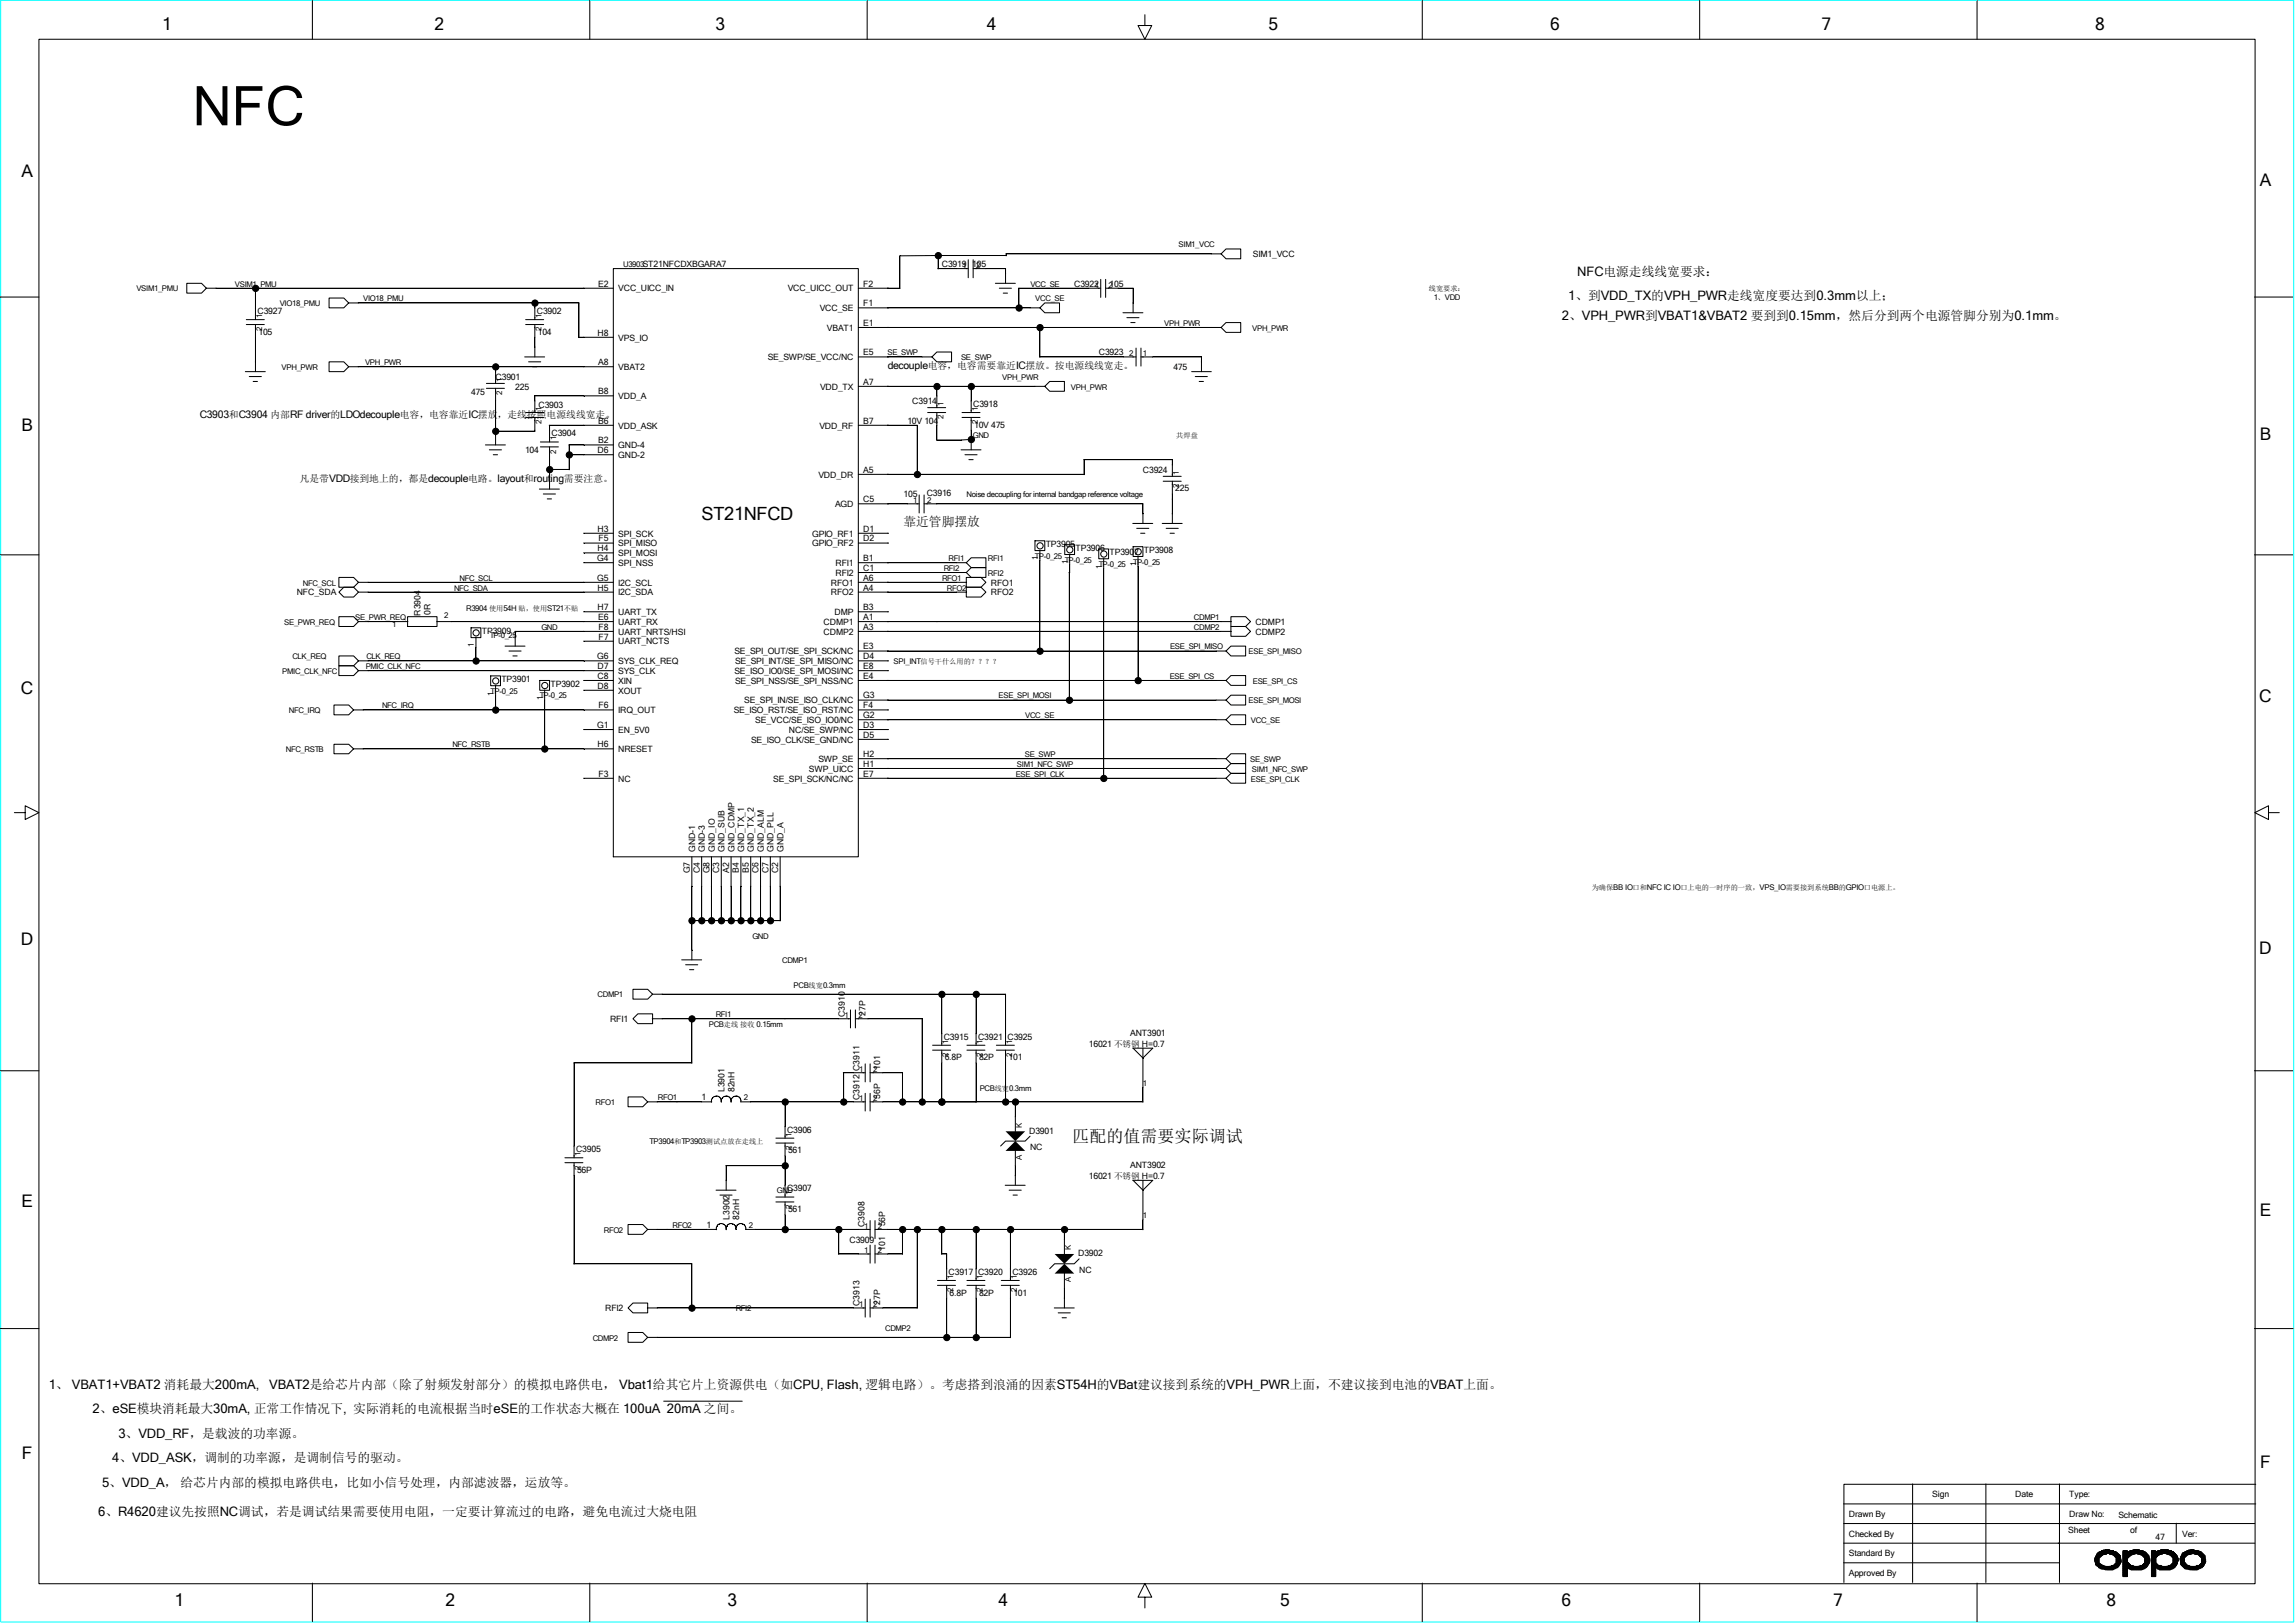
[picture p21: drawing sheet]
<svg xmlns="http://www.w3.org/2000/svg" width="297mm" height="210mm" viewBox="0 0 297 210" stroke-linecap="round" stroke-linejoin="round" font-family="sans-serif">
<defs><g id="words">
<text font-size="7.1" x="24.9" y="16.2">NFC</text>
<text font-size="2.4" x="90.8" y="67.2">ST21NFCD</text>
<g font-size="2.2">
<text x="21" y="3.9">1</text>
<text x="56.2" y="3.9">2</text>
<text x="92.6" y="3.9">3</text>
<text x="127.7" y="3.9">4</text>
<text x="164.2" y="3.9">5</text>
<text x="200.6" y="3.9">6</text>
<text x="235.8" y="3.9">7</text>
<text x="271.1" y="3.9">8</text>
<text x="2.8" y="22.9">A</text>
<text x="292.5" y="24.1">A</text>
<text x="2.8" y="55.8">B</text>
<text x="292.5" y="57">B</text>
<text x="2.7" y="89.7">C</text>
<text x="292.4" y="90.8">C</text>
<text x="2.7" y="122.3">D</text>
<text x="292.4" y="123.5">D</text>
<text x="138.8" y="147.8">匹配的值需要实际调试</text>
<text x="2.8" y="156.2">E</text>
<text x="292.5" y="157.4">E</text>
<text x="2.8" y="188.8">F</text>
<text x="292.5" y="189.9">F</text>
<text x="22.6" y="207.9">1</text>
<text x="57.7" y="207.9">2</text>
<text x="94.1" y="207.9">3</text>
<text x="129.2" y="207.9">4</text>
<text x="165.7" y="207.9">5</text>
<text x="202.1" y="207.9">6</text>
<text x="237.2" y="207.9">7</text>
<text x="272.6" y="207.9">8</text>
</g>
<g font-size="1.7">
<text x="204.1" y="35.7">NFC电源走线线宽要求：</text>
<text x="202.1" y="41.4">2、VPH_PWR到VBAT1&amp;VBAT2 要到到0.15mm，然后分到两个电源管脚分别为0.1mm。</text>
<text x="202.9" y="38.9">1、到VDD_TX的VPH_PWR走线宽度要达到0.3mm以上；</text>
<text x="116.9" y="68">靠近管脚摆放</text>
<text x="6.3" y="179.7">1、 VBAT1+VBAT2 消耗最大200mA,</text>
<text x="34.8" y="179.7">VBAT2是给芯片内部（除了射频发射部分）的模拟电路供电， Vbat1给其它片上资源供电（如CPU, Flash, 逻辑电路）。考虑搭到浪涌的因素ST54H的VBat建议接到系统的VPH_PWR上面，不建议接到电池的VBAT上面。</text>
<text x="12" y="182.9">2、eSE模块消耗最大30mA, 正常工作情况下, 实际消耗的电流根据当时eSE的工作状态大概在 100uA 20mA 之间。</text>
<text x="14.5" y="189.2">4、VDD_ASK，调制的功率源，是调制信号的驱动。</text>
<text x="15.3" y="186.1">3、VDD_RF，是载波的功率源。</text>
<text x="12.7" y="196.2">6、R4620建议先按照NC调试，若是调试结果需要使用电阻，一定要计算流过的电路，避免电流过大烧电阻</text>
<text x="13.2" y="192.4">5、VDD_A， 给芯片内部的模拟电路供电，比如小信号处理，内部滤波器，运放等。</text>
</g>
<g font-size="1.3">
<text x="114.9" y="47.8">decouple电容，电容需要靠近IC摆放。按电源线线宽走。</text>
<text x="25.9" y="54.1">C3903和C3904 内部RF driver的LDOdecouple电容，电容靠近IC摆放，走线按照电源线线宽走。</text>
<text x="38.8" y="62.4">凡是带VDD接到地上的，都是decouple电路。layout和routing需要注意。</text>
</g>
<g font-size="1.1">
<text x="121.9" y="34.5">C3919</text>
<text x="125.8" y="34.5">105</text>
<text x="162.1" y="33.3">SIM1_VCC</text>
<text x="33.3" y="40.6">C3927</text>
<text x="69.5" y="40.6">C3902</text>
<text x="77.4" y="37.1">E2</text>
<text x="80" y="37.7">VCC_UICC_IN</text>
<text x="101.9" y="37.7">VCC_UICC_OUT</text>
<text x="106.1" y="40.3">VCC_SE</text>
<text x="111.7" y="39.6">F1</text>
<text x="111.7" y="37.1">F2</text>
<text x="139" y="37.1">C3922</text>
<text x="33.4" y="43.3">105</text>
<text x="69.6" y="43.3">104</text>
<text x="77.3" y="43.4">H8</text>
<text x="77.4" y="47.2">A8</text>
<text x="80" y="47.9">VBAT2</text>
<text x="80" y="44.1">VPS_IO</text>
<text x="99.4" y="46.6">SE_SWP/SE_VCC/NC</text>
<text x="107" y="42.8">VBAT1</text>
<text x="111.7" y="46">E5</text>
<text x="111.7" y="42.2">E1</text>
<text x="142.2" y="46">C3923</text>
<text x="151.8" y="47.9">475</text>
<text x="61" y="51.1">475</text>
<text x="64.1" y="49.1">C3901</text>
<text x="66.7" y="50.4">225</text>
<text x="69.7" y="52.8">C3903</text>
<text x="77.4" y="51">B8</text>
<text x="80" y="51.6">VDD_A</text>
<text x="106.1" y="50.4">VDD_TX</text>
<text x="111.7" y="49.8">A7</text>
<text x="118.1" y="52.3">C3914</text>
<text x="125.9" y="52.7">C3918</text>
<text x="67.9" y="58.6">104</text>
<text x="71.4" y="56.5">C3904</text>
<text x="77.3" y="58.6">D6</text>
<text x="77.4" y="57.4">B2</text>
<text x="77.4" y="54.8">B6</text>
<text x="80" y="55.5">VDD_ASK</text>
<text x="80" y="58">GND-4</text>
<text x="80" y="59.3">GND-2</text>
<text x="106" y="55.5">VDD_RF</text>
<text x="111.7" y="54.8">B7</text>
<text x="117.4" y="54.8">10V 104</text>
<text x="126.1" y="55.3">10V 475</text>
<text x="105.9" y="61.8">VDD_DR</text>
<text x="108.1" y="65.6">AGD</text>
<text x="111.7" y="65">C5</text>
<text x="111.7" y="61.2">A5</text>
<text x="116.9" y="64.3">105</text>
<text x="119.9" y="64.2">C3916</text>
<text x="147.9" y="61.2">C3924</text>
<text x="152.1" y="63.6">225</text>
<text x="77.3" y="71.3">H4</text>
<text x="77.3" y="68.8">H3</text>
<text x="77.5" y="70.1">F5</text>
<text x="80" y="69.4">SPI_SCK</text>
<text x="80" y="70.7">SPI_MISO</text>
<text x="80" y="72">SPI_MOSI</text>
<text x="105.1" y="69.4">GPIO_RF1</text>
<text x="105.1" y="70.7">GPIO_RF2</text>
<text x="111.7" y="68.8">D1</text>
<text x="111.7" y="70.1">D2</text>
<text x="135.3" y="70.8">TP3905</text>
<text x="139.2" y="71.3">TP3906</text>
<text x="143.6" y="71.8">TP3907</text>
<text x="148" y="71.5">TP3908</text>
<text x="38.4" y="77">NFC_SDA</text>
<text x="77.3" y="75.1">G5</text>
<text x="77.3" y="72.6">G4</text>
<text x="77.3" y="76.4">H5</text>
<text x="80" y="73.2">SPI_NSS</text>
<text x="80" y="75.8">I2C_SCL</text>
<text x="80" y="77">I2C_SDA</text>
<text x="107.5" y="75.8">RFO1</text>
<text x="107.5" y="77">RFO2</text>
<text x="108.1" y="73.2">RFI1</text>
<text x="108.1" y="74.5">RFI2</text>
<text x="111.7" y="76.4">A4</text>
<text x="111.7" y="75.1">A6</text>
<text x="111.7" y="73.9">C1</text>
<text x="111.7" y="72.6">B1</text>
<text x="128.2" y="75.8">RFO1</text>
<text x="128.2" y="77">RFO2</text>
<text x="54.4" y="79.7" transform="rotate(-90 54.4 79.7)">R3904</text>
<text x="55.7" y="79.5" transform="rotate(-90 55.7 79.5)">0R</text>
<text x="62.4" y="82">TP3909</text>
<text x="77.3" y="79">H7</text>
<text x="77.4" y="80.2">E6</text>
<text x="77.5" y="82.8">F7</text>
<text x="77.5" y="81.5">F8</text>
<text x="80" y="79.6">UART_TX</text>
<text x="80" y="80.9">UART_RX</text>
<text x="80" y="82.1">UART_NRTS/HSI</text>
<text x="80" y="83.4">UART_NCTS</text>
<text x="106.6" y="80.9">CDMP1</text>
<text x="106.6" y="82.1">CDMP2</text>
<text x="108" y="79.6">DMP</text>
<text x="111.7" y="81.5">A3</text>
<text x="111.7" y="80.2">A1</text>
<text x="111.7" y="79">B3</text>
<text x="162.5" y="82.1">CDMP2</text>
<text x="162.5" y="80.9">CDMP1</text>
<text x="64.9" y="88.3">TP3901</text>
<text x="71.2" y="88.9">TP3902</text>
<text x="77.3" y="85.3">G6</text>
<text x="77.3" y="89.1">D8</text>
<text x="77.3" y="87.8">C8</text>
<text x="77.3" y="86.6">D7</text>
<text x="80" y="85.9">SYS_CLK_REQ</text>
<text x="80" y="87.2">SYS_CLK</text>
<text x="80" y="88.5">XIN</text>
<text x="80" y="89.7">XOUT</text>
<text x="95" y="84.7">SE_SPI_OUT/SE_SPI_SCK/NC</text>
<text x="95" y="87.2">SE_ISO_IO0/SE_SPI_MOSI/NC</text>
<text x="95.1" y="85.9">SE_SPI_INT/SE_SPI_MISO/NC</text>
<text x="95.1" y="88.5">SE_SPI_NSS/SE_SPI_NSS/NC</text>
<text x="111.7" y="86.6">E8</text>
<text x="111.7" y="87.8">E4</text>
<text x="111.7" y="85.3">D4</text>
<text x="111.7" y="84">E3</text>
<text x="77.3" y="94.2">G1</text>
<text x="77.5" y="91.7">F6</text>
<text x="80" y="92.3">IRQ_OUT</text>
<text x="80" y="94.8">EN_5V0</text>
<text x="95" y="92.3">SE_ISO_RST/SE_ISO_RST/NC</text>
<text x="96.3" y="91">SE_SPI_IN/SE_ISO_CLK/NC</text>
<text x="97.7" y="93.6">SE_VCC/SE_ISO_IO0/NC</text>
<text x="102.1" y="94.8">NC/SE_SWP/NC</text>
<text x="111.7" y="95.5">D5</text>
<text x="111.7" y="94.2">D3</text>
<text x="111.7" y="92.9">G2</text>
<text x="111.7" y="91.7">F4</text>
<text x="111.7" y="90.4">G3</text>
<text x="77.3" y="96.7">H6</text>
<text x="77.5" y="100.5">F3</text>
<text x="80" y="101.1">NC</text>
<text x="80" y="97.3">NRESET</text>
<text x="97.2" y="96.1">SE_ISO_CLK/SE_GND/NC</text>
<text x="100.1" y="101.1">SE_SPI_SCK/NC/NC</text>
<text x="104.7" y="99.9">SWP_UICC</text>
<text x="105.9" y="98.6">SWP_SE</text>
<text x="111.7" y="99.2">H1</text>
<text x="111.7" y="98">H2</text>
<text x="111.7" y="100.5">E7</text>
<text x="89.3" y="113" transform="rotate(-90 89.3 113)">G7</text>
<text x="90" y="110.2" transform="rotate(-90 90 110.2)">GND-1</text>
<text x="90.5" y="112.9" transform="rotate(-90 90.5 112.9)">C4</text>
<text x="91.2" y="110.2" transform="rotate(-90 91.2 110.2)">GND-3</text>
<text x="91.8" y="113" transform="rotate(-90 91.8 113)">G8</text>
<text x="92.5" y="110.2" transform="rotate(-90 92.5 110.2)">GND_IO</text>
<text x="93.1" y="112.9" transform="rotate(-90 93.1 112.9)">C3</text>
<text x="93.8" y="110.2" transform="rotate(-90 93.8 110.2)">GND_SUB</text>
<text x="94.4" y="112.9" transform="rotate(-90 94.4 112.9)">A2</text>
<text x="95" y="110.2" transform="rotate(-90 95 110.2)">GND_CDMP</text>
<text x="95.6" y="112.9" transform="rotate(-90 95.6 112.9)">B4</text>
<text x="96.3" y="110.2" transform="rotate(-90 96.3 110.2)">GND_TX_1</text>
<text x="96.9" y="112.9" transform="rotate(-90 96.9 112.9)">B5</text>
<text x="97.6" y="110.2" transform="rotate(-90 97.6 110.2)">GND_TX_2</text>
<text x="98.2" y="112.9" transform="rotate(-90 98.2 112.9)">C6</text>
<text x="98.8" y="110.2" transform="rotate(-90 98.8 110.2)">GND_ALM</text>
<text x="99.4" y="112.9" transform="rotate(-90 99.4 112.9)">C7</text>
<text x="100.1" y="110.2" transform="rotate(-90 100.1 110.2)">GND_PLL</text>
<text x="100.7" y="112.9" transform="rotate(-90 100.7 112.9)">C2</text>
<text x="101.4" y="110.2" transform="rotate(-90 101.4 110.2)">GND_A</text>
<text x="109.3" y="131.6" transform="rotate(-90 109.3 131.6)">C3910</text>
<text x="112" y="131.4" transform="rotate(-90 112 131.4)">27P</text>
<text x="79" y="132.2">RFI1</text>
<text x="122.1" y="134.5">C3915</text>
<text x="122.3" y="137.2">6.8P</text>
<text x="126.6" y="134.5">C3921 C3925</text>
<text x="126.7" y="137.2">82P</text>
<text x="130.5" y="137.2">101</text>
<text x="140.9" y="135.4">16021 不锈钢 H=0.7</text>
<text x="146.3" y="134">ANT3901</text>
<text x="90.8" y="142.4">1</text>
<text x="93.8" y="141.3" transform="rotate(-90 93.8 141.3)">L3901</text>
<text x="95" y="141.3" transform="rotate(-90 95 141.3)">82nH</text>
<text x="111.3" y="142.3" transform="rotate(-90 111.3 142.3)">C3912 C3911</text>
<text x="113.9" y="142.2" transform="rotate(-90 113.9 142.2)">56P</text>
<text x="113.9" y="138.4" transform="rotate(-90 113.9 138.4)">101</text>
<text x="74.5" y="149.1">C3905</text>
<text x="101.9" y="146.6">C3906</text>
<text x="102" y="149.2">561</text>
<text x="133.2" y="146.7">D3901</text>
<text x="133.3" y="148.8">NC</text>
<text x="74.7" y="151.8">56P</text>
<text x="101.9" y="154.2">C3907</text>
<text x="140.9" y="152.5">16021 不锈钢 H=0.7</text>
<text x="146.3" y="151.1">ANT3902</text>
<text x="91.4" y="158.9">1</text>
<text x="94.4" y="157.8" transform="rotate(-90 94.4 157.8)">L3902</text>
<text x="95.7" y="157.8" transform="rotate(-90 95.7 157.8)">82nH</text>
<text x="102" y="156.8">561</text>
<text x="109.9" y="160.8">C3909</text>
<text x="111.9" y="158.8" transform="rotate(-90 111.9 158.8)">C3908</text>
<text x="114.6" y="161.9" transform="rotate(-90 114.6 161.9)">101</text>
<text x="114.6" y="158.7" transform="rotate(-90 114.6 158.7)">56P</text>
<text x="122.8" y="165">C3917 C3920</text>
<text x="122.9" y="167.6">6.8P</text>
<text x="126.7" y="167.6">82P</text>
<text x="131" y="165">C3926</text>
<text x="131.1" y="167.6">101</text>
<text x="139.5" y="162.6">D3902</text>
<text x="139.7" y="164.7">NC</text>
<text x="78.3" y="169.7">RFI2</text>
<text x="111.3" y="169" transform="rotate(-90 111.3 169)">C3913</text>
<text x="113.9" y="168.9" transform="rotate(-90 113.9 168.9)">27P</text>
<text x="239.3" y="196.3">Drawn By</text>
<text x="250.1" y="193.8">Sign</text>
<text x="260.8" y="193.8">Date</text>
<text x="267.8" y="196.3">Draw No:</text>
<text x="267.8" y="193.8">Type:</text>
<text x="274.2" y="196.4">Schematic</text>
<text x="239.3" y="198.8">Checked By</text>
<text x="239.3" y="201.4">Standard By</text>
<text x="239.3" y="203.9">Approved By</text>
<text x="267.7" y="198.3">Sheet</text>
<text x="275.7" y="198.3">of</text>
<text x="279" y="199.2">47</text>
<text x="282.4" y="198.8">Ver:</text>
</g>
<g font-size="1">
<text x="80.6" y="34.5">U3903ST21NFCDXBGARA7</text>
<text x="124.5" y="34.7">1</text>
<text x="126.3" y="34.7">2</text>
<text x="152.5" y="32">SIM1_VCC</text>
<text x="17.7" y="37.7">VSIM1_PMU</text>
<text x="30.4" y="37.1">VSIM1_PMU</text>
<text x="33.9" y="41.1" transform="rotate(-90 33.9 41.1)">1</text>
<text x="36.2" y="39.6">VIO18_PMU</text>
<text x="47" y="39">VIO18_PMU</text>
<text x="70.1" y="41.1" transform="rotate(-90 70.1 41.1)">1</text>
<text x="133.3" y="37.1">VCC_SE</text>
<text x="134" y="39">VCC_SE</text>
<text x="141.7" y="37.2">1</text>
<text x="143.5" y="37.2">2105</text>
<text x="185.5" y="38.9">1、VDD</text>
<text x="33.9" y="42.9" transform="rotate(-90 33.9 42.9)">2</text>
<text x="36.4" y="47.9">VPH_PWR</text>
<text x="47.2" y="47.2">VPH_PWR</text>
<text x="70.1" y="42.9" transform="rotate(-90 70.1 42.9)">2</text>
<text x="114.9" y="46">SE_SWP</text>
<text x="124.4" y="46.6">SE_SWP</text>
<text x="146.1" y="46.1">2</text>
<text x="147.9" y="46.1">1</text>
<text x="150.7" y="42.2">VPH_PWR</text>
<text x="162.1" y="42.8">VPH_PWR</text>
<text x="65" y="51.1" transform="rotate(-90 65 51.1)">2</text>
<text x="65" y="49.4" transform="rotate(-90 65 49.4)">1</text>
<text x="70.1" y="53.2" transform="rotate(-90 70.1 53.2)">1</text>
<text x="122.1" y="52.5" transform="rotate(-90 122.1 52.5)">1</text>
<text x="126.5" y="53.2" transform="rotate(-90 126.5 53.2)">1</text>
<text x="129.7" y="49.1">VPH_PWR</text>
<text x="138.6" y="50.4">VPH_PWR</text>
<text x="70.1" y="54.9" transform="rotate(-90 70.1 54.9)">2</text>
<text x="72" y="58.7" transform="rotate(-90 72 58.7)">2</text>
<text x="72" y="57" transform="rotate(-90 72 57)">1</text>
<text x="122.1" y="54.3" transform="rotate(-90 122.1 54.3)">2</text>
<text x="125.9" y="56.7">GND</text>
<text x="126.5" y="54.9" transform="rotate(-90 126.5 54.9)">2</text>
<text x="118.2" y="65.1">1</text>
<text x="120" y="65.1">2</text>
<text x="125.1" y="64.3">Noise decoupling for internal bandgap reference voltage</text>
<text x="152.6" y="63.2" transform="rotate(-90 152.6 63.2)">2</text>
<text x="152.6" y="61.4" transform="rotate(-90 152.6 61.4)">1</text>
<text x="39.2" y="75.8">NFC_SCL</text>
<text x="58.8" y="76.4">NFC_SDA</text>
<text x="59.5" y="75.1">NFC_SCL</text>
<text x="121.9" y="75.1">RFO1</text>
<text x="122.1" y="73.9">RFI2</text>
<text x="122.6" y="76.4">RFO2</text>
<text x="122.8" y="72.6">RFI1</text>
<text x="127.8" y="74.5">RFI2</text>
<text x="127.8" y="72.6">RFI1</text>
<text x="133.9" y="72.3">TP-0_25</text>
<text x="134.3" y="72.5" transform="rotate(-90 134.3 72.5)">1</text>
<text x="137.8" y="72.8">TP-0_25</text>
<text x="138.2" y="73" transform="rotate(-90 138.2 73)">1</text>
<text x="142.2" y="73.4">TP-0_25</text>
<text x="142.6" y="73.6" transform="rotate(-90 142.6 73.6)">1</text>
<text x="146.6" y="73.1">TP-0_25</text>
<text x="147" y="73.3" transform="rotate(-90 147 73.3)">1</text>
<text x="36.8" y="80.9">SE_PWR_REQ</text>
<text x="46" y="80.2">SE_PWR_REQ</text>
<text x="50.8" y="81.1">1</text>
<text x="57.5" y="80">2</text>
<text x="60.3" y="79">R3904 使用54H 贴，使用ST21不贴</text>
<text x="61.3" y="83.8" transform="rotate(-90 61.3 83.8)">1</text>
<text x="63.4" y="82.5">TP-0_25</text>
<text x="70.1" y="81.5">GND</text>
<text x="154.5" y="81.5">CDMP2</text>
<text x="154.5" y="80.2">CDMP1</text>
<text x="36.5" y="87.2">PMIC_CLK_NFC</text>
<text x="37.8" y="85.3">CLK_REQ</text>
<text x="47.3" y="86.6">PMIC_CLK_NFC</text>
<text x="47.4" y="85.3">CLK_REQ</text>
<text x="63.5" y="89.8">TP-0_25</text>
<text x="115.7" y="85.9">SPI_INT信号干什么用的？？？？</text>
<text x="151.4" y="87.8">ESE_SPI_CS</text>
<text x="151.4" y="84">ESE_SPI_MISO</text>
<text x="161.6" y="84.7">ESE_SPI_MISO</text>
<text x="162.1" y="88.5">ESE_SPI_CS</text>
<text x="37.4" y="92.3">NFC_IRQ</text>
<text x="49.4" y="91.7">NFC_IRQ</text>
<text x="63.9" y="90" transform="rotate(-90 63.9 90)">1</text>
<text x="69.8" y="90.4">TP-0_25</text>
<text x="70.2" y="90.6" transform="rotate(-90 70.2 90.6)">1</text>
<text x="129.2" y="90.4">ESE_SPI_MOSI</text>
<text x="132.7" y="92.9">VCC_SE</text>
<text x="161.6" y="91">ESE_SPI_MOSI</text>
<text x="161.9" y="93.6">VCC_SE</text>
<text x="37" y="97.3">NFC_RSTB</text>
<text x="58.5" y="96.7">NFC_RSTB</text>
<text x="131.4" y="100.5">ESE_SPI_CLK</text>
<text x="131.6" y="99.2">SIM1_NFC_SWP</text>
<text x="132.6" y="98">SE_SWP</text>
<text x="161.8" y="98.6">SE_SWP</text>
<text x="161.9" y="101.1">ESE_SPI_CLK</text>
<text x="162" y="99.9">SIM1_NFC_SWP</text>
<text x="97.4" y="121.5">GND</text>
<text x="101.2" y="124.6">CDMP1</text>
<text x="77.3" y="129.1">CDMP1</text>
<text x="92.6" y="131.6">RFI1</text>
<text x="102.7" y="127.8">PCB线宽0.3mm</text>
<text x="109.3" y="131.7">1</text>
<text x="111.1" y="131.7">2</text>
<text x="91.7" y="132.9">PCB走线 接收 0.15mm</text>
<text x="122.7" y="136.8" transform="rotate(-90 122.7 136.8)">2</text>
<text x="122.7" y="135" transform="rotate(-90 122.7 135)">1</text>
<text x="127.2" y="136.8" transform="rotate(-90 127.2 136.8)">2</text>
<text x="127.2" y="135" transform="rotate(-90 127.2 135)">1</text>
<text x="131" y="136.8" transform="rotate(-90 131 136.8)">2</text>
<text x="131" y="135" transform="rotate(-90 131 135)">1</text>
<text x="77.1" y="143">RFO1</text>
<text x="85.1" y="142.4">RFO1</text>
<text x="96.3" y="142.4">2</text>
<text x="111.2" y="142.5">1</text>
<text x="111.2" y="138.7">1</text>
<text x="113" y="142.5">2</text>
<text x="113" y="138.7">2</text>
<text x="126.8" y="141.1">PCB线宽0.3mm</text>
<text x="147.9" y="140.5">1</text>
<text x="75.1" y="149.6" transform="rotate(-90 75.1 149.6)">1</text>
<text x="84.1" y="148.1">TP3904和TP3903测试点放在走线上</text>
<text x="102.4" y="148.8" transform="rotate(-90 102.4 148.8)">2</text>
<text x="102.4" y="147.1" transform="rotate(-90 102.4 147.1)">1</text>
<text x="132.2" y="145.9" transform="rotate(-90 132.2 145.9)">K</text>
<text x="75.1" y="151.3" transform="rotate(-90 75.1 151.3)">2</text>
<text x="100.5" y="154.4">GND</text>
<text x="102.4" y="154.7" transform="rotate(-90 102.4 154.7)">1</text>
<text x="132.2" y="150.1" transform="rotate(-90 132.2 150.1)">A</text>
<text x="78.1" y="159.5">RFO2</text>
<text x="87" y="158.9">RFO2</text>
<text x="96.9" y="158.9">2</text>
<text x="102.4" y="156.4" transform="rotate(-90 102.4 156.4)">2</text>
<text x="111.8" y="159">1</text>
<text x="113.6" y="159">2</text>
<text x="138.6" y="161.8" transform="rotate(-90 138.6 161.8)">K</text>
<text x="147.9" y="157.6">1</text>
<text x="111.8" y="162.2">1</text>
<text x="113.6" y="162.2">2</text>
<text x="123.4" y="167.2" transform="rotate(-90 123.4 167.2)">2</text>
<text x="123.4" y="165.5" transform="rotate(-90 123.4 165.5)">1</text>
<text x="127.2" y="167.2" transform="rotate(-90 127.2 167.2)">2</text>
<text x="127.2" y="165.5" transform="rotate(-90 127.2 165.5)">1</text>
<text x="131.6" y="167.2" transform="rotate(-90 131.6 167.2)">2</text>
<text x="131.6" y="165.5" transform="rotate(-90 131.6 165.5)">1</text>
<text x="138.6" y="165.9" transform="rotate(-90 138.6 165.9)">A</text>
<text x="76.7" y="173.5">CDMP2</text>
<text x="95.2" y="169.6">RFI2</text>
<text x="111.2" y="169.2">1</text>
<text x="113" y="169.2">2</text>
<text x="114.6" y="172.2">CDMP2</text>
</g>
<g font-size=".9">
<text x="184.9" y="37.7">线宽要求：</text>
<text x="152.2" y="56.7">共焊盘</text>
<text x="206" y="115.1">为确保BB IO口和NFC IC IO口上电的一时序的一致，VPS_IO需要接到系统BB的GPIO口电源上。</text>
</g>
</g></defs>
<path d="M.1 0h296.7v209.9h-296.7z" fill="none" stroke="#0ff" stroke-width=".13"/>
<g fill="none" stroke="#000" stroke-width=".13">
<path d="M5 5.1h286.8v199.8h-286.8zM40.4 .1v5M76.3 .1v5M112.2 .1v5M148.2 1.9v1.4h.9l-.9 1.8-.9-1.8h.9M184.1 .1v5M220 .1v5M255.9 .1v5M0 38.4h5M24.2 36.7h1.9l.6 .6-.6 .6h-1.9zM26.7 37.3h52.7M33.1 37.3v4.1"/>
<path d="M42.6 38.6h1.9l.6 .6-.6 .6h-1.9zM45.1 39.2h29.8v4.5M69.2 39.2v2.2M79.4 34.8h31.7v76.1h-31.7zM111.1 37.3h5.4M111.1 39.8h23.5M116.5 33.1v4.2M116.5 33.1h4.9M116.5 33.1h4.9v1.7M121.4 34.8h3.9M121.4 33.1h8.8M125.3 33.6v2.3"/>
<path d="M125.9 34.8h4.2v1.9M125.9 33.6v2.3M128.8 36.7h2.6M129.3 37.3h1.6M129.8 37.9h.6M130.2 32.9h27.9M130.2 32.9v.2M131.8 37.3h10.7M131.9 37.3v2.6M134.6 39.8l.6-.6h1.9v1.3h-1.9zM142.5 36.2v2.3M143.1 37.3h3.5v3.2"/>
<path d="M143.1 36.2v2.3M158.7 32.2h1.9v1.3h-1.9l-.7-.6zM291.8 38.4h5M31.7 48.1h2.6M31.9 42h2.3M31.9 41.4h2.3M32.3 48.7h1.5M32.8 49.4h.5M33.1 42v6.1M42.6 46.8h1.9l.6 .7-.6 .6h-1.9zM45.1 47.5h34.3M62.8 57.6h2.6"/>
<path d="M62.9 50.2h2.4M62.9 49.6h2.4M63.3 58.2h1.6M63.8 58.8h.6M64.1 55.8h5.1M64.1 47.5v2.1M64.1 50.2v7.4M67.9 46.2h2.6M68 42h2.4M68 41.4h2.4M68 54h2.4M68 53.4h2.4"/>
<path d="M68.4 46.8h1.6M69.2 51.2h10.2M69.2 42v4.2M69.2 51.2v2.2M69.2 54v1.8M69.9 57.8h2.4M69.9 57.2h2.4M71.1 55h8.3M71.1 55v2.2M71.1 57.8v5.5M73.6 57.6h5.8M73.6 58.8h5.8"/>
<path d="M73.7 57.6v3.2M74.9 43.6h4.5M111.1 46.2h9.5M111.1 50h24.2M111.1 42.4h47M111.1 55h7.6v6.4M120.1 53.4h2.3M120.1 52.7h2.3M120.6 46.2l.6-.6h1.9v1.2h-1.9zM121.2 50v2.7M121.2 53.4v3.6M124.4 58.2h2.6"/>
<path d="M124.5 54h2.3M124.5 53.4h2.3M124.9 58.8h1.5M125.4 59.5h.5M125.7 50v3.4M125.7 54v4.2M125.7 56.9h-4.5M134.5 46.2h12.5M134.6 42.4v3.8M135.8 49.4h2v1.2h-2l-.6-.6zM140.3 59.5h11.4v2.1M140.3 59.5v1.9"/>
<path d="M145.3 40.5h2.6M145.8 41.1h1.6M146.3 41.7h.6M147 45v2.4M147.7 46.2h7.8v1.9M147.7 45v2.4M154.2 48.1h2.6M154.7 48.7h1.6M155.2 49.4h.5M158.7 41.7h1.9v1.3h-1.9l-.7-.6zM0 71.8h5M43.9 74.7h1.9l.6 .7-.6 .6h-1.9z"/>
<path d="M43.9 76.6l.6-.6h1.3l.6 .6-.6 .7h-1.3zM43.9 79.8h1.9l.6 .6-.6 .7h-1.9zM46.4 75.4h33M46.4 76.6h33M52.7 79.8h3.9v1.3h-3.9zM69.8 63.3h2.6M70.3 63.9h1.6M70.8 64.6h.6M71.1 60.7h2.6M75.5 72.8h3.9M75.5 69h3.9M75.5 70.3h3.9"/>
<path d="M75.5 79.2h3.9M75.5 71.5h3.9M111.1 75.4h14M111.1 76.6h14M111.1 74.1h14M111.1 72.8h14M111.1 65.2h7.9M111.1 69h3.9M111.1 61.4h29.2M111.1 70.3h3.9M111.1 79.2h3.9M119 64.1v2.3"/>
<path d="M119.6 65.2h28.3v2.5M119.6 64.1v2.3M125.1 74.7h1.9l.6 .7-.6 .6h-1.9zM125.1 76h1.9l.6 .6-.6 .7h-1.9zM125.1 74.1l.6-.7h1.9v1.3h-1.9zM125.7 72.2h1.9v1.2h-1.9l-.6-.6zM133.9 70h1.3v1.2h-1.3zM134.6 71.2v13.1M137.8 70.5h1.3v1.3h-1.3zM138.3 74.1h.1M138.4 74.1v16.5M138.4 71.7v2.4"/>
<path d="M142.2 71h1.3v1.3h-1.3zM142.8 72.3v28.5M146.6 67.7h2.6M146.6 70.7h1.3v1.3h-1.3zM147.1 68.4h1.6M147.3 72v16.1M147.6 69h.6M150.4 67.7h2.6M150.5 62.3h2.4M150.5 61.6h2.4M150.9 68.4h1.6M151.4 69h.6"/>
<path d="M151.7 62.3v5.4M159.3 79.8h1.9l.6 .6-.6 .7h-1.9zM291.8 71.8h5M43.2 91.2h1.9l.7 .7-.7 .6h-1.9zM43.2 96.3h1.9l.7 .6-.7 .6h-1.9zM43.9 86.1h1.9l.6 .7-.6 .6h-1.9zM43.9 84.9h1.9l.6 .6-.6 .6h-1.9zM45.7 91.9h33.7M45.7 96.9h33.7M46.4 86.8h33M46.4 85.5h33M46.4 80.4h6.4"/>
<path d="M56.5 80.4h22.9M61 81.2h1.2v1.3h-1.2zM61.6 82.5v3.1M63.5 87.5h1.3v1.2h-1.3zM64.1 88.7v3.2M65.4 83.6h2.5M65.9 84.2h1.5M66.4 84.9h.5M66.6 81.7h12.8M66.7 81.7v1.9M69.8 88.1h1.3v1.2h-1.3zM70.5 89.3v7.6"/>
<path d="M75.5 88.1h3.9M75.5 94.4h3.9M75.5 83h3.9M75.5 89.3h3.9M111.1 86.8h3.9M111.1 84.2h47.6M111.1 85.5h3.9M111.1 88.1h47.6M111.1 81.7h48.2M111.1 80.4h48.2M111.1 99.4h47.6M111.1 91.9h3.9"/>
<path d="M111.1 98.2h47.6M111.1 90.6h47.6M111.1 93.1h47.6M111.1 94.4h3.9M111.1 95.7h3.9M158.7 88.1l.6-.7h1.9v1.3h-1.9zM158.7 84.2l.6-.6h1.9v1.3h-1.9zM158.7 99.4l.6-.6h1.9v1.3h-1.9zM158.7 98.2l.6-.7h1.9v1.3h-1.9zM158.7 90.6l.6-.6h1.9v1.2h-1.9zM158.7 93.1l.6-.6h1.9v1.3h-1.9zM159.3 81.1h1.9l.6 .6-.6 .6h-1.9z"/>
<path d="M1.9 105.2h1.4v-.9l1.7 .9-1.7 .8v-.8M75.5 100.7h3.9M89.5 119.1h11.5M89.5 110.9v13.3M90.8 110.9v8.3M92.1 110.9v8.3M93.3 110.9v8.3M94.6 110.9v8.3M95.9 110.9v8.3M97.2 110.9v8.3M98.4 110.9v8.3M99.7 110.9v8.3"/>
<path d="M101 110.9v8.3M111.1 100.7h47.6M158.7 100.7l.6-.6h1.9v1.2h-1.9zM293.6 105.2v-.9l-1.8 .9 1.8 .8v-.8h1.4M0 138.6h5M74.3 137.5h15.2M74.3 137.5v12.3M81.9 131.8l.6-.6h2v1.3h-2zM81.9 128h1.9l.7 .7-.7 .6h-1.9zM84.4 128.7h45.7v6.6M84.4 131.8h25.7M88.2 124.2h2.6"/>
<path d="M88.7 124.8h1.6M89.2 125.5h.6M89.5 131.8v5.8M109.1 138.8h2.9M109.2 138.8v3.8M110.1 130.7v2.3M110.7 131.8h8.6v10.8M110.7 130.7v2.3M112 137.7v2.3M112.6 138.8h4.2v3.8M112.6 137.7v2.3M120.7 135.9h2.3"/>
<path d="M120.7 135.3h2.3M121.9 128.7v6.6M121.9 135.9v6.7M125.1 135.9h2.4M125.1 135.3h2.4M126.3 128.7v6.6M126.3 135.9v6.7M128.9 135.9h2.4M128.9 135.3h2.4M130.1 135.9v6.7M146.6 135.6h2.6l-1.3 1.3-1.3-1.3M147.9 135.6v7"/>
<path d="M291.8 138.6h5M73.1 150.5h2.3M73.1 149.8h2.3M74.3 150.5v13.1M81.3 141.9h1.9l.6 .7-.6 .6h-1.9zM81.3 158.5h1.9l.6 .6-.6 .6h-1.9zM83.8 142.6h8.3M83.8 159.1h9M92.7 154h2.5M93.2 154.6h1.5M93.2 158.3h.2a.64 .64 0 0 1 .6 .6M93.2 158.3l-.3 .2-.2 .3v.3"/>
<path d="M93.3 142.4a.65 .65 0 0 0-.7-.6 .65 .65 0 0 0-.5 .8M93.7 155.3h.5M93.9 150.8h7.7M94 150.8v3.2M94.4 158.3h.3a.64 .64 0 0 1 .5 .6M94.5 158.3l-.4 .2-.1 .3v.3M94.6 142.4a.65 .65 0 0 0-.7-.6 .65 .65 0 0 0-.6 .8M95.7 158.3h.2a.64 .64 0 0 1 .6 .6M95.8 158.3a.67 .67 0 0 0-.6 .7v.1v-.2M95.8 142.6h16.2M95.9 142.4a.65 .65 0 0 0-.8-.6 .65 .65 0 0 0-.5 .8M95.9 142.4v.2"/>
<path d="M96.5 159.1h16.1M96.5 158.9v.2M100.4 147.9h2.3M100.4 147.3h2.3M100.4 155.5h2.3M100.4 154.9h2.3M101.6 142.6v4.7M101.6 147.9v7M101.6 155.5v3.6M108.5 159.1v3.2M112 141.5v2.3M112.6 142.6h35.3"/>
<path d="M112.6 141.5v2.3M112.6 157.9v2.4M113.2 159.1h34.7M113.2 157.9v2.4M116.8 159.1v3.2M118.7 159.1v10.2M121.9 159.1v3.2M126.3 159.1v6.6M130.1 153.4h2.6M130.6 154h1.6M130.8 159.1v6.6M131.1 154.6h.6"/>
<path d="M131.4 142.6v3.8M131.4 148.9v4.5M133.3 147l-.6 .7h-2.6l-.6 .6M137.8 159.1v3.2M146.6 152.7h2.6l-1.3 1.3-1.3-1.3M147.9 152.7v6.4M0 171.9h5M74.3 163.5h15.2v5.8M81.3 169.2l.6-.6h1.9v1.3h-1.9zM81.3 172.4h1.9l.6 .7-.6 .6h-1.9zM83.8 169.2h28.2M83.8 173.1h47"/>
<path d="M108.5 162.3h4.1M112 168.1v2.3M112.6 169.2h6.1M112.6 161.1v2.3M112.6 168.1v2.3M113.2 162.3h3.6M113.2 161.1v2.3M121.3 166.3h2.4M121.3 165.7h2.4M121.8 162.3h.7v3.4M122.5 166.3v6.8M125.1 166.3h2.4"/>
<path d="M125.1 165.7h2.4M126.3 166.3v6.8M129.6 166.3h2.3M129.6 165.7h2.3M130.8 166.3v6.8M136.4 169.2h2.6M136.9 169.9h1.6M137.5 170.5h.5M137.8 164.8v4.4M139.7 162.9l-.7 .6h-2.5l-.7 .7M291.8 171.9h5M85.9 181.3h10.2"/>
<path d="M238.6 194.6h53.3M238.6 199.7h53.2M238.6 197.1h53.2M247.5 192v12.8M257 192v12.8M266.5 192v12.8M281.6 197.1v2.6M291.9 192.1h-53.3v12.7M40.4 204.9v4.9M76.3 204.9v4.9M112.2 204.9v4.9M148.2 206.7h.9l-.9-1.8-.9 1.8h.9v1.4"/>
<path d="M184.1 204.9v4.9M220 204.9v4.9M238.6 202.2h27.9M255.9 204.9v4.9M271.1 201.6h.6M271.1 201.7h.5M271.1 201.8h.5M271.1 202h.5M271.1 202.1h.5M271.2 202.2h.4M271.2 201.3h.8M271.2 202.4h.7"/>
<path d="M271.2 202.5h.8M271.2 201.5v1M271.2 201.4v.8M271.3 202.6h.8M271.4 201.2v1.4h.6v.4v-.6M271.4 201.2v1.3M271.4 201h2.5M271.5 201v1.6v-1.5v.1M271.5 202.2v.4h.7M271.5 201a2.22 2.22 0 0 1 2.9 .3l.1 .8a1.54 1.54 0 0 1-1.7 1l-.9-.1-.7-.5-.1-.8zM271.6 201.6l.5-.4 .7-.2 .7 .2 .4 .4v.6l-.4 .4-.7 .1-.7-.1-.5-.4zM271.6 200.9v1.8"/>
<path d="M271.6 200.8h2.2M271.7 200.8v.7M271.7 202.3v.6M271.9 202.5v.5h1.9M271.9 200.8v.7h-.7M272 200.7v.5M272 200.7h1.4M272.1 200.7v.5h-.8M272.1 202.6v.4M272.2 200.7v.4M272.2 202.6v.4M272.2 200.6h.8"/>
<path d="M272.4 200.7v.4M272.4 202.7v.4M272.5 203.1h1M272.5 200.5v.6M272.5 202.7v.4M272.6 200.5v.6h-1.3M272.6 202.7v.4M272.8 200.5v.5M272.8 202.7v.4M272.9 200.5v.5M272.9 202.7v.4M273 200.5v.6h1.2"/>
<path d="M273 202.7v.4M273.1 200.7v.4M273.1 202.7v.4M273.3 200.7v.4M273.3 202.6v.5M273.3 202.6h1M273.4 200.7v.4M273.4 202.6v.5M273.4 201.2h.9M273.5 202.6v.4v-.4M273.5 200.7v.5M273.6 201.3h.8"/>
<path d="M273.6 200.8v.5M273.6 202.4v.6h-1.5M273.7 201.5h.7M273.8 200.8v.7M273.8 202.3v.6M273.9 202.2h.5M273.9 201.6h.5M273.9 201.7h.5M273.9 201.8h.6M273.9 202h.6M273.9 202.1h.6M273.9 200.8v.8"/>
<path d="M273.9 202.2v.7M274 200.9v2h-2.4M274.2 201v1.7h-2.6M274.3 201.2v1.3h-.7M274.4 201.3v1.1h-.7M274.7 202.2h.7M274.7 201h3M274.7 201.2h1.2M274.7 201.6h.6M274.7 201.7h.6M274.7 201.8h.6M274.7 202h.6"/>
<path d="M274.7 202.1h.6M274.7 202.4h.8M274.7 202.5h1M274.7 202.6h1.1M274.7 203h.6M274.7 203.1h.6M274.7 200.8h2.9M274.7 200.7h.6M274.7 203.2h.6M274.7 203.4h.6M274.7 203.5h.6M274.7 203.6h.6"/>
<path d="M274.7 203.8h.6M274.7 203.9h.6M274.8 200.7h.5v.3v-.2l.9-.2h.6l.3 .1a1.21 1.21 0 0 1 1 .9 1.21 1.21 0 0 1-.4 1.3 2.25 2.25 0 0 1-1.4 .2 .83 .83 0 0 1-.9-.2h-.1v1.1h-.5zM274.8 200.7v3.3M274.9 200.7v3.3M275 200.7v3.3M275.2 200.7v3.3M275.3 200.7v3.3h-.6M275.3 201.6l.5-.4 .6-.2 .8 .2 .4 .4v.6l-.4 .4-.8 .1-.6-.1-.5-.4zM275.4 200.8v.8M275.4 202.2v.7M275.5 203h2.1"/>
<path d="M275.5 200.8v.7h-.8M275.5 202.3v.7M275.6 200.7h1.7M275.7 200.7v.6h-1M275.7 202.4v.6M275.8 200.7v.5M275.8 202.6v.5M275.9 200.7v.4M275.9 202.6v.5M276.1 200.5v.6M276.1 202.6v.5M276.1 200.6h.7"/>
<path d="M276.2 200.5v.6h-1.5M276.2 202.7v.4M276.3 200.5v.6M276.3 202.7v.4M276.4 200.5v.5M276.4 202.7v.4M276.6 200.5v.6M276.6 202.7v.4M276.6 201.1h1.2M276.7 200.5v.6M276.7 202.7v.4M276.8 200.5v.6"/>
<path d="M276.8 202.7v.4M276.9 200.7v.4M276.9 202.6v.5M277 201.2h1M277 202.6h.8M277.1 200.7v.4M277.1 202.6v.5M277.2 200.7v.5M277.2 202.6v.5h-1.4M277.3 201.3h.8M277.3 202.5h.7M277.3 200.7v.6"/>
<path d="M277.3 202.4v.6M277.4 201.5h.7M277.5 200.8v.7M277.5 202.3v.7M277.5 202.2h.7M277.5 201.6h.6M277.5 201.7h.7M277.5 201.8h.7M277.5 202.1h.7M277.6 200.8v.8M277.6 202.2v.7M277.7 200.9v2h-3"/>
<path d="M277.8 201v1.7h-3.1M278 201.2v1.4M278.1 201.3v1.1h-.7M278.2 201.8v.2h-.7M278.4 202.2h.6M278.4 201h3M278.4 201.2h1.1M278.4 201.6h.6M278.4 201.7h.6M278.4 201.8h.6M278.4 202h.6M278.4 202.1h.6"/>
<path d="M278.4 202.4h.7M278.4 202.5h.8M278.4 202.6h1.1M278.4 203h.6M278.4 203.1h.6M278.4 200.8h2.9M278.4 200.7h.6M278.4 203.2h.6M278.4 203.4h.6M278.4 203.5h.6M278.4 203.6h.6M278.4 203.8h.6"/>
<path d="M278.4 203.9h.6M278.5 200.7h.5v.3v-.2h.1a2.02 2.02 0 0 1 2.4 .3l.1 .2a.49 .49 0 0 1 .2 .8 1.18 1.18 0 0 1-1.6 1h-.2a.83 .83 0 0 1-.9-.2h-.1v1.1h-.5zM278.5 200.7v3.3M278.6 200.7v3.3M278.7 200.7v3.3M278.8 200.7v3.3M279 200.7v3.3h-.6M279.1 200.8v.7h-.7M279.1 202.3v.6M279.2 203h2.1M279.2 200.7v.6h-.8M279.2 202.4v.6"/>
<path d="M279.3 200.7h1.7M279.4 200.7v.5M279.4 202.6v.4M279.4 201.2l.7-.2 .8 .2 .4 .4v.6l-.4 .4-.8 .1-.7-.1-.4-.4v-.6zM279.5 200.7v.4M279.5 202.6v.5M279.6 200.5v.6M279.6 202.6v.5M279.7 200.5v.6h-1.3M279.7 202.6v.5M279.9 200.5v.6M279.9 202.7v.4"/>
<path d="M280 200.5v.5M280 202.7v.4M280.1 200.5v.5M280.1 202.7v.4M280.2 200.5v.5M280.2 202.7v.4M280.3 201.1h1.2M280.4 200.5v.6M280.4 202.7v.4M280.5 200.5v.6M280.5 202.7v.4M280.6 200.5v.6"/>
<path d="M280.6 202.6v.5M280.7 201.2h.9M280.8 200.7v.4M280.8 202.6v.5M280.8 202.6h.7M280.9 200.7v.5M280.9 202.6v.5h-1.5M281 201.3h.8M281 202.5h.6M281 200.7v.6M281 202.4v.6M281.1 201.5h.7"/>
<path d="M281.1 200.8v.7M281.1 202.3v.7M281.2 202.2h.6M281.2 201.6h.7M281.2 201.7h.7M281.2 201.8h.7M281.2 202h.7M281.2 202.1h.6M281.3 200.8v2.1M281.4 200.9v2h-3M281.5 201v1.7h-3.1M281.6 201.2v1.4"/>
<path d="M281.8 201.3v1.1h-.7M282.1 201.7h.6M282.2 201.8h.5M282.2 202h.5M282.2 202.2h.5M282.2 201.6h.5M282.2 202.4h.6M282.3 201.3v1.2h.7M282.3 202.1h.4M282.4 201.2h.8M282.4 202.6h.8M282.4 201v1.6"/>
<path d="M282.5 201h2.4M282.5 200.9v1.8M282.5 201a2.06 2.06 0 0 1 2.8 .3l.2 .8-.4 .6-.8 .4-1.5-.1-.5-.5-.1-.8zM282.6 202.9h2.4M282.7 200.9v2M282.7 200.8h2.1M282.8 200.8v.7h-.6M282.8 202.2v.8M282.9 200.8v.5h-.5M282.9 202.3v.7M283 200.7h1.3M283 201.2l.8-.2 .8 .2 .3 .4v.6l-.3 .4-.8 .1-.8-.1-.3-.4v-.6z"/>
<path d="M283 200.7v.5M283 202.4v.6M283.2 200.7v.4M283.2 202.6v.4M283.3 200.6h.6M283.3 200.7v.4M283.3 202.6v.5M283.4 200.7v.4M283.4 202.7v.4M283.5 200.5v.6h-1M283.5 202.7v.4M283.7 200.5v.6"/>
<path d="M283.7 202.7v.4M283.8 200.5v.5M283.8 202.7v.4M283.9 200.5v.6M283.9 202.7v.4M284 201.1h1.1M284.1 200.7v.4M284.1 202.7v.4M284.2 200.7v.4M284.2 202.7v.4M284.3 200.7v.4M284.3 202.6v.5"/>
<path d="M284.4 200.7v.4M284.4 202.6v.5h-1M284.5 201.2h.7M284.6 200.7v.5M284.6 202.6v.4h-1.9M284.6 201.3h.7M284.6 202.5h.6M284.7 200.8v.5M284.7 202.4v.6M284.8 201.5h.5M284.8 200.8v.7M284.8 202.3v.6"/>
<path d="M284.9 202.2h.4M284.9 201.6h.4M284.9 201.7h.4M284.9 201.8h.6M284.9 202h.6M284.9 202.1h.6M284.9 200.9v2M285.1 201v1.7h-2.6M285.2 201.2v1.4h-.9M285.3 201.3v1.1h-.5"/>
<circle cx="33.1" cy="37.3" r=".4"/>
<circle cx="69.2" cy="39.2" r=".4"/>
<circle cx="121.4" cy="33.1" r=".4"/>
<circle cx="131.9" cy="39.9" r=".4"/>
<circle cx="64.2" cy="55.8" r=".4"/>
<circle cx="64.2" cy="47.5" r=".4"/>
<circle cx="73.7" cy="58.9" r=".4"/>
<circle cx="121.3" cy="50" r=".4"/>
<circle cx="125.7" cy="50" r=".4"/>
<circle cx="125.7" cy="56.9" r=".4"/>
<circle cx="134.6" cy="42.4" r=".4"/>
<circle cx="71.1" cy="60.8" r=".4"/>
<circle cx="118.7" cy="61.4" r=".4"/>
<circle cx="134.6" cy="70.6" r=".4"/>
<circle cx="138.5" cy="71.1" r=".4"/>
<circle cx="142.9" cy="71.7" r=".4"/>
<circle cx="147.3" cy="71.4" r=".4"/>
<circle cx="61.6" cy="85.5" r=".4"/>
<circle cx="61.6" cy="81.9" r=".4"/>
<circle cx="64.2" cy="91.9" r=".4"/>
<circle cx="64.2" cy="88.1" r=".4"/>
<circle cx="70.5" cy="88.7" r=".4"/>
<circle cx="70.5" cy="96.9" r=".4"/>
<circle cx="134.6" cy="84.3" r=".4"/>
<circle cx="138.4" cy="90.6" r=".4"/>
<circle cx="147.3" cy="88.1" r=".4"/>
<circle cx="89.6" cy="119.1" r=".4"/>
<circle cx="90.8" cy="119.1" r=".4"/>
<circle cx="92.1" cy="119.1" r=".4"/>
<circle cx="93.4" cy="119.1" r=".4"/>
<circle cx="94.6" cy="119.1" r=".4"/>
<circle cx="95.9" cy="119.1" r=".4"/>
<circle cx="97.2" cy="119.1" r=".4"/>
<circle cx="98.4" cy="119.1" r=".4"/>
<circle cx="99.7" cy="119.1" r=".4"/>
<circle cx="142.9" cy="100.7" r=".4"/>
<circle cx="89.6" cy="131.8" r=".4"/>
<circle cx="121.9" cy="128.7" r=".4"/>
<circle cx="126.3" cy="128.7" r=".4"/>
<circle cx="101.6" cy="159.1" r=".4"/>
<circle cx="101.6" cy="150.9" r=".4"/>
<circle cx="101.6" cy="142.6" r=".4"/>
<circle cx="108.6" cy="159.1" r=".4"/>
<circle cx="109.2" cy="142.6" r=".4"/>
<circle cx="116.8" cy="159.1" r=".4"/>
<circle cx="116.8" cy="142.6" r=".4"/>
<circle cx="118.7" cy="159.1" r=".4"/>
<circle cx="119.4" cy="142.6" r=".4"/>
<circle cx="121.9" cy="159.1" r=".4"/>
<circle cx="121.9" cy="142.6" r=".4"/>
<circle cx="126.3" cy="159.1" r=".4"/>
<circle cx="130.2" cy="142.6" r=".4"/>
<circle cx="130.8" cy="159.1" r=".4"/>
<circle cx="131.4" cy="142.6" r=".4"/>
<circle cx="137.8" cy="159.1" r=".4"/>
<circle cx="89.6" cy="169.3" r=".4"/>
<circle cx="122.5" cy="173.1" r=".4"/>
<circle cx="126.3" cy="173.1" r=".4"/>
</g>
<g fill="#000">
<path d="M130.1 146.4h2.6l-1.3 1.3zM130.1 148.9l1.3-1.2 1.3 1.2zM136.5 162.3h2.5l-1.2 1.2zM137.8 163.5l1.2 1.3h-2.5z"/>
<path d="M69.2 39.2v.6z" fill-rule="evenodd"/>
<path d="M114.9 37.3h1.6z" fill-rule="evenodd"/>
<path d="M121.4 33.1v1.7z" fill-rule="evenodd"/>
<path d="M130.1 34.8v.6z" fill-rule="evenodd"/>
<path d="M130.2 32.9v.2z" fill-rule="evenodd"/>
<path d="M131.9 39.8h1.4z" fill-rule="evenodd"/>
<path d="M146.6 37.3v1.9z" fill-rule="evenodd"/>
<path d="M144.7 37.3h1.9z" fill-rule="evenodd"/>
<path d="M64.1 47.5v.6z" fill-rule="evenodd"/>
<path d="M64.1 55.8v.5z" fill-rule="evenodd"/>
<path d="M69.2 43.6v1.3z" fill-rule="evenodd"/>
<path d="M69.2 51.2v.7z" fill-rule="evenodd"/>
<path d="M69.2 55.7v.1z" fill-rule="evenodd"/>
<path d="M71.1 55v.7z" fill-rule="evenodd"/>
<path d="M71.1 59.5v1.2z" fill-rule="evenodd"/>
<path d="M73.7 58.8v1.9z" fill-rule="evenodd"/>
<path d="M73.7 57.6v1.2z" fill-rule="evenodd"/>
<path d="M74.9 43.6h.7z" fill-rule="evenodd"/>
<path d="M73.7 58.8h1.9z" fill-rule="evenodd"/>
<path d="M73.7 57.6h1.9z" fill-rule="evenodd"/>
<path d="M121.2 50v1.2z" fill-rule="evenodd"/>
<path d="M121.2 55v1.9z" fill-rule="evenodd"/>
<path d="M125.7 50v1.9z" fill-rule="evenodd"/>
<path d="M124.4 56.9h1.3z" fill-rule="evenodd"/>
<path d="M125.7 55.7v1.2z" fill-rule="evenodd"/>
<path d="M140.3 59.5v1.9z" fill-rule="evenodd"/>
<path d="M151.7 59.5v.6z" fill-rule="evenodd"/>
<path d="M155.5 46.2v.6z" fill-rule="evenodd"/>
<path d="M71.1 60.7v1.3z" fill-rule="evenodd"/>
<path d="M138.4 73v1.1z" fill-rule="evenodd"/>
<path d="M147.9 65.2v1.3z" fill-rule="evenodd"/>
<path d="M151.7 63.9v.7z" fill-rule="evenodd"/>
<path d="M151.7 64.6v1.9z" fill-rule="evenodd"/>
<path d="M61.6 83.8v1.7z" fill-rule="evenodd"/>
<path d="M64.1 90v1.9z" fill-rule="evenodd"/>
<path d="M66.7 81.7v.6z" fill-rule="evenodd"/>
<path d="M89.5 119.1h1.3z" fill-rule="evenodd"/>
<path d="M90.8 119.1h1.3z" fill-rule="evenodd"/>
<path d="M92.1 119.1h1.2z" fill-rule="evenodd"/>
<path d="M93.3 119.1h1.3z" fill-rule="evenodd"/>
<path d="M94.6 119.1h1.3z" fill-rule="evenodd"/>
<path d="M95.9 119.1h1.3z" fill-rule="evenodd"/>
<path d="M97.2 119.1h1.2z" fill-rule="evenodd"/>
<path d="M98.4 119.1h1.3z" fill-rule="evenodd"/>
<path d="M99.7 119.1h1.3z" fill-rule="evenodd"/>
<path d="M109.2 138.8h1.2z" fill-rule="evenodd"/>
<path d="M85.1 159.1h1.3z" fill-rule="evenodd"/>
<path d="M94 150.8v1.9z" fill-rule="evenodd"/>
<path d="M101.6 157.2v1.9z" fill-rule="evenodd"/>
<path d="M101.6 149.6v1.2z" fill-rule="evenodd"/>
<path d="M109.2 142.6h1.2z" fill-rule="evenodd"/>
<path d="M114.9 159.1h1.9z" fill-rule="evenodd"/>
<path d="M116.8 159.1h1.9z" fill-rule="evenodd"/>
<path d="M131.4 150.8v1.3z" fill-rule="evenodd"/>
<path d="M131.4 142.6v1.9z" fill-rule="evenodd"/>
<path d="M130.1 142.6h1.3z" fill-rule="evenodd"/>
<path d="M137.8 159.1v1.3z" fill-rule="evenodd"/>
<path d="M147.9 157.8v1.3z" fill-rule="evenodd"/>
<path d="M147.9 140.7v1.9z" fill-rule="evenodd"/>
<path d="M114.9 162.3h1.9z" fill-rule="evenodd"/>
<path d="M122.5 162.3v1.9z" fill-rule="evenodd"/>
<path d="M121.9 162.3h.6z" fill-rule="evenodd"/>
<path d="M137.8 166.7v1.3z" fill-rule="evenodd"/>
<circle cx="33.1" cy="37.3" r=".41"/>
<circle cx="69.2" cy="39.2" r=".41"/>
<circle cx="121.4" cy="33.1" r=".41"/>
<circle cx="131.9" cy="39.9" r=".41"/>
<circle cx="64.2" cy="47.5" r=".41"/>
<circle cx="64.2" cy="55.8" r=".41"/>
<circle cx="73.7" cy="58.9" r=".41"/>
<circle cx="121.3" cy="50" r=".41"/>
<circle cx="125.7" cy="50" r=".41"/>
<circle cx="125.7" cy="56.9" r=".41"/>
<circle cx="134.6" cy="42.4" r=".41"/>
<circle cx="71.1" cy="60.8" r=".41"/>
<circle cx="118.7" cy="61.4" r=".41"/>
<circle cx="61.6" cy="85.5" r=".41"/>
<circle cx="64.2" cy="91.9" r=".41"/>
<circle cx="70.5" cy="96.9" r=".41"/>
<circle cx="134.6" cy="84.3" r=".41"/>
<circle cx="138.4" cy="90.6" r=".41"/>
<circle cx="147.3" cy="88.1" r=".41"/>
<circle cx="89.6" cy="119.1" r=".41"/>
<circle cx="90.8" cy="119.1" r=".41"/>
<circle cx="92.1" cy="119.1" r=".41"/>
<circle cx="93.4" cy="119.1" r=".41"/>
<circle cx="94.6" cy="119.1" r=".41"/>
<circle cx="95.9" cy="119.1" r=".41"/>
<circle cx="97.2" cy="119.1" r=".41"/>
<circle cx="98.4" cy="119.1" r=".41"/>
<circle cx="99.7" cy="119.1" r=".41"/>
<circle cx="142.9" cy="100.7" r=".41"/>
<circle cx="89.6" cy="131.8" r=".41"/>
<circle cx="121.9" cy="128.7" r=".41"/>
<circle cx="126.3" cy="128.7" r=".41"/>
<circle cx="101.6" cy="159.1" r=".41"/>
<circle cx="101.6" cy="142.6" r=".41"/>
<circle cx="101.6" cy="150.9" r=".41"/>
<circle cx="108.6" cy="159.1" r=".41"/>
<circle cx="109.2" cy="142.6" r=".41"/>
<circle cx="116.8" cy="159.1" r=".41"/>
<circle cx="116.8" cy="142.6" r=".41"/>
<circle cx="118.7" cy="159.1" r=".41"/>
<circle cx="119.4" cy="142.6" r=".41"/>
<circle cx="121.9" cy="142.6" r=".41"/>
<circle cx="121.9" cy="159.1" r=".41"/>
<circle cx="126.3" cy="159.1" r=".41"/>
<circle cx="130.2" cy="142.6" r=".41"/>
<circle cx="130.8" cy="159.1" r=".41"/>
<circle cx="131.4" cy="142.6" r=".41"/>
<circle cx="137.8" cy="159.1" r=".41"/>
<circle cx="89.6" cy="169.3" r=".41"/>
<circle cx="122.5" cy="173.1" r=".41"/>
<circle cx="126.3" cy="173.1" r=".41"/>
</g>
<use href="#words"/>
</svg>
